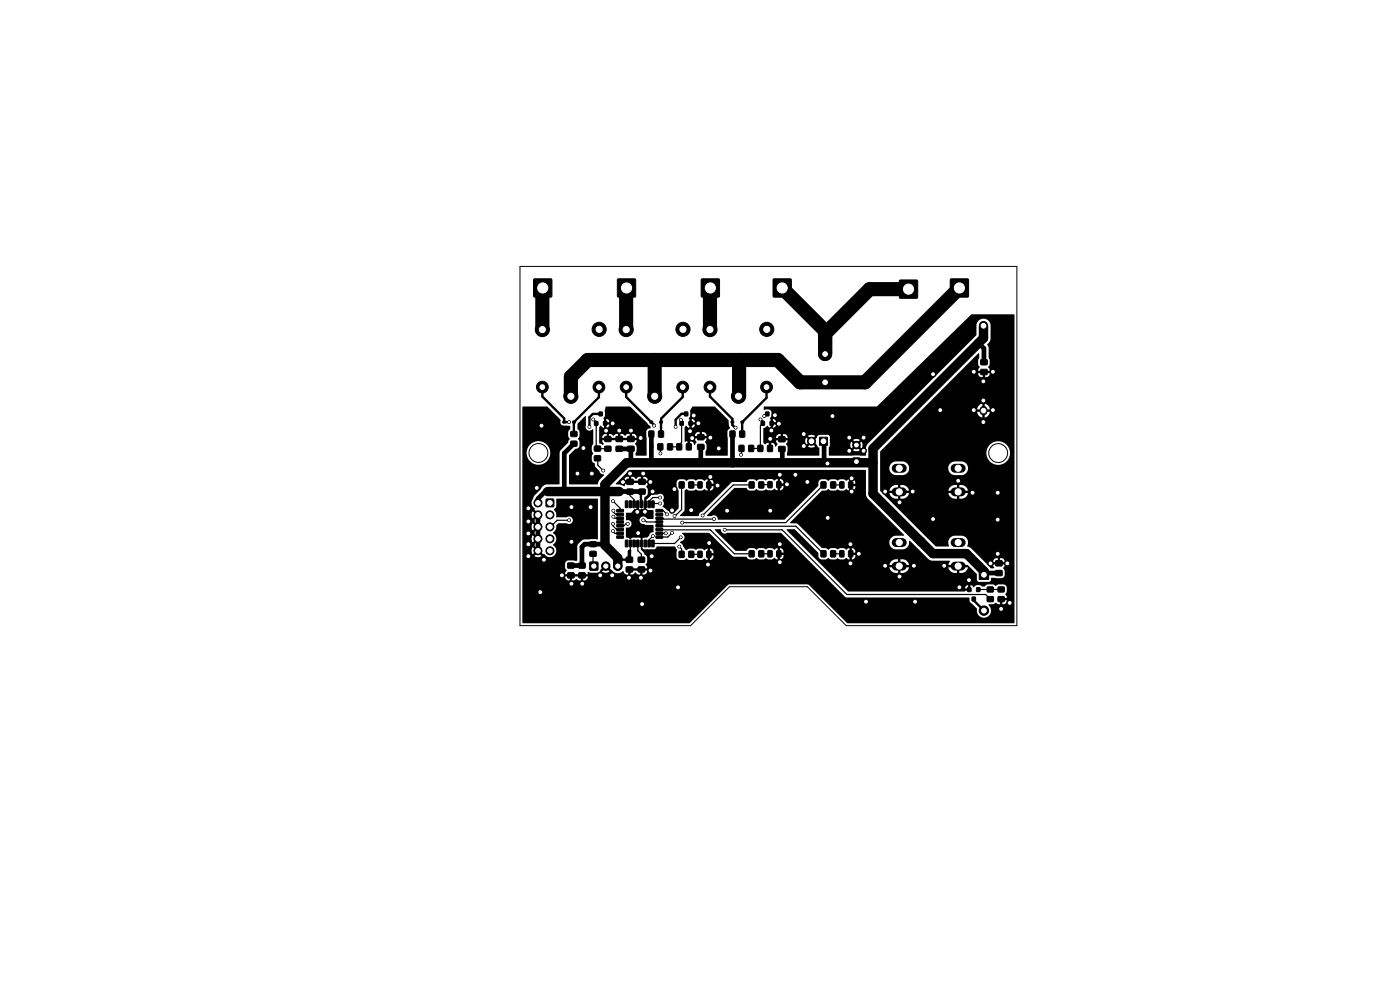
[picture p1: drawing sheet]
<svg xmlns="http://www.w3.org/2000/svg" width="297mm" height="210mm" viewBox="0 0 297 210" stroke-linecap="round" stroke-linejoin="round" font-family="sans-serif">
<g fill="#000" stroke="#000" stroke-width=".21">
<path d="M190.9 59.5h3.7v3.7h-3.7zM201.7 59.2h3.7v3.8h-3.7zM113.3 59.2h3.7v3.8h-3.7zM131 59.2h3.8v3.8h-3.8zM148.8 59.2h3.8v3.8h-3.8zM164.1 59.2h3.7v3.8h-3.7zM208.1 76.3h1.3v1h-1.3zM208.1 78.4h1.3v1h-1.3zM119.4 89.3h.6v.4h-.6zM121.1 91.6h1.3v1h-1.3zM121.1 93.6h1.3v1h-1.3zM121.5 89.3h.6v.4h-.6z"/>
<path d="M126.1 89.4h.7v.8h-.7zM126.1 96.7h1.3v1h-1.3zM126.1 94.7h1.3v1h-1.3zM127.1 87.4h.7v.8h-.7zM128.3 92.6h1.3v1h-1.3zM128.3 94.7h1.3v1h-1.3zM128 89.4h.7v.8h-.7zM130.7 94.7h1.3v1h-1.3zM130.7 92.6h1.3v1h-1.3zM133.2 94.7h1.3v1h-1.3zM133.2 92.6h1.3v1h-1.3zM137.9 89.3h.5v.4h-.5z"/>
<path d="M137.7 91.4h1v1.3h-1zM139.6 94.2h1v1.2h-1zM140 89.3h.5v.4h-.5zM139.7 91.4h1v1.3h-1zM141.6 94.2h1v1.2h-1zM143.6 94.2h1v1.2h-1zM144.3 89.4h.6v.8h-.6zM145.2 87.4h.7v.8h-.7zM146.2 89.4h.6v.8h-.6zM145.6 94.2h1v1.2h-1zM148 94.3h1.3v1h-1.3zM148 92.2h1.3v1.1h-1.3z"/>
<path d="M155.1 89.3h.5v.4h-.5zM154.9 91.4h1v1.3h-1zM156.8 94.5h1v1.2h-1zM157.2 89.3h.5v.4h-.5zM156.9 91.4h1v1.3h-1zM158.9 94.5h1v1.2h-1zM160.8 94.5h1v1.2h-1zM161.5 89.4h.7v.8h-.7zM162.4 87.4h.7v.8h-.7zM163.4 89.4h.7v.8h-.7zM162.9 94.5h1v1.2h-1zM165.2 94.7h1.3v1.1h-1.3z"/>
<path d="M165.2 92.7h1.3v1h-1.3zM173.9 92.7h1.7v1.7h-1.7zM174.3 80.2h1.5v1.8h-1.5zM181 97.2h1.4v1.4h-1.4zM115.9 105.9h1.5v1.6h-1.5zM120.5 119.5h1.3v1h-1.3zM122.8 119.5h1.3v1h-1.3zM125.2 117h1.2v1h-1.2zM125.2 114.9h1.2v1h-1.2zM130.9 108.1h1.3l.1 .4-1.4 .1zM130.9 108.9h1.3l.1 .4-1.4 .1zM130.9 109.7h1.3l.1 .4-1.4 .1z"/>
<path d="M130.9 110.5h1.3l.1 .4-1.4 .1zM130.9 111.3h1.3l.1 .4-1.4 .1zM130.9 112.1h1.3l.1 .4-1.4 .1zM130.9 112.9h1.3l.1 .4-1.4 .1zM130.9 113.7h1.3l.1 .4-1.4 .1zM132.7 106.3h.5l-.1 1.4-.5-.1zM132.7 114.6h.5l-.1 1.4-.5-.1zM132.9 118.2h1.3v1h-1.3zM133.5 106.3h.5l-.1 1.4-.5-.1zM133.5 114.6h.5l-.1 1.4-.5-.1zM133 103.8h1.3v1h-1.3zM133 101.7h1.3v1h-1.3z"/>
<path d="M134.3 106.3h.5l-.1 1.4-.5-.1zM134.3 114.6h.5l-.1 1.4-.5-.1zM135.1 106.3h.5l-.1 1.4-.5-.1zM135.1 114.6h.5l-.1 1.4-.5-.1zM135.4 118.2h1.3v1h-1.3zM135.9 106.3h.5l-.1 1.4-.5-.1zM135.9 114.6h.5l-.1 1.4-.5-.1zM135.5 103.8h1.3v1h-1.3zM135.5 101.7h1.3v1h-1.3zM136.7 106.3h.5l-.1 1.4-.5-.1zM136.7 114.6h.5l-.1 1.4-.5-.1zM137.5 106.3h.5l-.1 1.4-.5-.1z"/>
<path d="M137.5 114.6h.5l-.1 1.4-.5-.1zM138.3 106.3h.5l-.1 1.4-.5-.1zM138.3 114.6h.5l-.1 1.4-.5-.1zM139.2 113.7h1.3l.1 .4-1.4 .1zM139.2 112.9h1.3l.1 .4-1.4 .1zM139.2 112.1h1.3l.1 .4-1.4 .1zM139.2 111.3h1.3l.1 .4-1.4 .1zM139.2 110.5h1.3l.1 .4-1.4 .1zM139.2 109.7h1.3l.1 .4-1.4 .1zM139.2 108.9h1.3l.1 .4-1.4 .1zM139.2 108.1h1.3l.1 .4-1.4 .1zM144.1 102.2h1v1.3h-1z"/>
<path d="M144.1 117h1v1.2h-1zM146.2 102.2h1v1.3h-1zM146.2 117h1v1.2h-1zM148.1 117l.6-.1 .3 .1v1l-.2 .3h-.5l-.3-.2zM148.1 102.2h.6l.3 .1v1l-.2 .3h-.5l-.3-.2zM150 117l.6-.1 .2 .1 .1 1-.2 .3h-.6l-.2-.2zM150 102.2h.6l.2 .1 .1 1-.2 .3h-.6l-.2-.2zM159 116.8h1v1.3h-1zM159 102.2h1v1.3h-1zM161 116.8h1v1.3h-1zM161 102.2h1v1.3h-1zM162.9 116.8h.7l.2 .1v1l-.1 .3h-.6l-.2-.2z"/>
<path d="M162.9 102.2l.7-.1 .2 .2v1l-.1 .2h-.6l-.2-.1zM164.8 116.8h.7l.2 .1v1l-.1 .3h-.6l-.2-.2zM164.8 102.2l.7-.1 .2 .2v1l-.1 .2h-.6l-.2-.1zM174.2 116.8h1v1.3h-1zM174.2 102.2h1v1.3h-1zM176.2 116.8h1v1.3h-1zM176.2 102.2h1v1.3h-1zM178.2 102.2h.6l.3 .1v1l-.2 .3h-.6l-.2-.2zM178.2 116.8h.6l.3 .1v1l-.2 .3h-.6l-.2-.2zM180 102.2h.7l.2 .1 .1 1-.2 .3h-.6l-.2-.2zM180 116.8h.7l.2 .1 .1 1-.2 .3h-.6l-.2-.2zM120.5 121.5h1.3v1.1h-1.3z"/>
<path d="M122.8 121.5h1.3v1.1h-1.3zM125.2 119.3h1.6v1.6h-1.6zM132.9 120.3h1.3v1h-1.3zM135.4 120.3h1.3v1h-1.3zM205.3 124.7h.7v.8h-.7zM206.2 126.7h.7v.8h-.7zM207.2 124.7h.7v.8h-.7zM207.7 120.9h2v2h-2zM209.5 126.6h1.2v1h-1.2zM209.5 124.5h1.2v1h-1.2zM211.3 121h1.3v1.1h-1.3zM211.3 119h1.3v1h-1.3z"/>
<path d="M211.8 126.6h1.2v1h-1.2zM211.8 124.5h1.2v1h-1.2z"/>
<circle cx="115.1" cy="69.9" r="1.5"/>
<circle cx="127.1" cy="69.9" r="1.5"/>
<circle cx="132.8" cy="69.9" r="1.5"/>
<circle cx="144.9" cy="69.9" r="1.5"/>
<circle cx="150.6" cy="69.9" r="1.5"/>
<circle cx="162.7" cy="69.9" r="1.5"/>
<circle cx="197.9" cy="79.4" r=".6"/>
<circle cx="206.6" cy="78.9" r=".6"/>
<circle cx="210.6" cy="78.9" r=".6"/>
<circle cx="114.9" cy="90.3" r=".6"/>
<circle cx="115.1" cy="82.1" r="1.25"/>
<circle cx="120.7" cy="89.5" r=".3"/>
<circle cx="121.1" cy="84.1" r="1.5"/>
<circle cx="123.8" cy="95" r=".6"/>
<circle cx="125" cy="90.6" r=".3"/>
<circle cx="125.8" cy="89" r=".3"/>
<circle cx="127.1" cy="82.1" r="1.25"/>
<circle cx="128" cy="99.8" r=".3"/>
<circle cx="128.6" cy="91.4" r=".6"/>
<circle cx="130" cy="89.8" r=".6"/>
<circle cx="131.4" cy="91.3" r=".6"/>
<circle cx="132.8" cy="82.1" r="1.25"/>
<circle cx="133.9" cy="91.3" r=".6"/>
<circle cx="135.9" cy="92.9" r=".6"/>
<circle cx="138.8" cy="90.3" r=".3"/>
<circle cx="138.9" cy="84.1" r="1.5"/>
<circle cx="140.1" cy="96.2" r=".3"/>
<circle cx="143.3" cy="90.6" r=".3"/>
<circle cx="144.4" cy="89" r=".3"/>
<circle cx="144.8" cy="82.1" r="1.25"/>
<circle cx="146.4" cy="91.5" r=".6"/>
<circle cx="146.8" cy="92.9" r=".6"/>
<circle cx="147.2" cy="88.1" r=".6"/>
<circle cx="148.2" cy="89.8" r=".6"/>
<circle cx="150.6" cy="82.1" r="1.25"/>
<circle cx="150.7" cy="92.8" r=".6"/>
<circle cx="152.5" cy="95.1" r=".6"/>
<circle cx="156.1" cy="90.7" r=".3"/>
<circle cx="156.7" cy="84.1" r="1.5"/>
<circle cx="157.2" cy="96.5" r=".3"/>
<circle cx="161.3" cy="89" r=".3"/>
<circle cx="162.1" cy="88.3" r=".3"/>
<circle cx="162.6" cy="82.1" r="1.25"/>
<circle cx="163.4" cy="93.1" r=".6"/>
<circle cx="163.7" cy="91.3" r=".6"/>
<circle cx="164.4" cy="88.1" r=".6"/>
<circle cx="165.2" cy="89.9" r=".6"/>
<circle cx="170.5" cy="94.6" r=".6"/>
<circle cx="170.5" cy="92.1" r=".6"/>
<circle cx="172.2" cy="93.6" r=".85"/>
<circle cx="175.5" cy="98.3" r=".6"/>
<circle cx="176.6" cy="88.3" r=".6"/>
<circle cx="180.2" cy="92.8" r=".6"/>
<circle cx="180.2" cy="95.6" r=".6"/>
<circle cx="181.7" cy="94.4" r=".8"/>
<circle cx="183.2" cy="95.6" r=".6"/>
<circle cx="183.2" cy="92.8" r=".6"/>
<circle cx="199.5" cy="87" r=".6"/>
<circle cx="206.6" cy="87" r=".6"/>
<circle cx="208.6" cy="89.5" r=".6"/>
<circle cx="208.6" cy="85" r=".6"/>
<circle cx="208.6" cy="80.9" r=".6"/>
<circle cx="210.6" cy="87" r=".6"/>
<circle cx="112.1" cy="118" r=".6"/>
<circle cx="112.1" cy="107.8" r=".6"/>
<circle cx="112.1" cy="110.6" r=".6"/>
<circle cx="112.1" cy="113.2" r=".6"/>
<circle cx="112.1" cy="115.4" r=".6"/>
<circle cx="113.9" cy="103.5" r=".6"/>
<circle cx="114.1" cy="106.7" r=".85"/>
<circle cx="114.1" cy="111.8" r=".85"/>
<circle cx="114.1" cy="114.3" r=".85"/>
<circle cx="114.1" cy="109.2" r=".85"/>
<circle cx="114.1" cy="116.8" r=".85"/>
<circle cx="115.4" cy="118.7" r=".6"/>
<circle cx="116.7" cy="116.8" r=".85"/>
<circle cx="116.7" cy="109.2" r=".85"/>
<circle cx="116.7" cy="111.8" r=".85"/>
<circle cx="116.7" cy="114.3" r=".85"/>
<circle cx="120.7" cy="110.4" r=".3"/>
<circle cx="121.2" cy="107.6" r=".6"/>
<circle cx="121.2" cy="114.9" r=".6"/>
<circle cx="122.5" cy="100.5" r=".6"/>
<circle cx="125.3" cy="107.6" r=".6"/>
<circle cx="125.6" cy="100.5" r=".6"/>
<circle cx="130" cy="106.3" r=".3"/>
<circle cx="130" cy="112.6" r=".3"/>
<circle cx="130" cy="111.1" r=".3"/>
<circle cx="130.1" cy="108.3" r=".3"/>
<circle cx="130.1" cy="109.6" r=".3"/>
<circle cx="132.2" cy="102.3" r=".6"/>
<circle cx="133.2" cy="111.1" r=".3"/>
<circle cx="133.7" cy="100.5" r=".6"/>
<circle cx="135.2" cy="108.6" r=".6"/>
<circle cx="135.4" cy="113.1" r=".6"/>
<circle cx="136.4" cy="100.5" r=".6"/>
<circle cx="136.5" cy="110.4" r=".3"/>
<circle cx="136.8" cy="108.6" r=".6"/>
<circle cx="138" cy="102.2" r=".6"/>
<circle cx="138.3" cy="118" r=".6"/>
<circle cx="138.5" cy="104.3" r=".6"/>
<circle cx="138.5" cy="113.7" r=".3"/>
<circle cx="140" cy="105.5" r=".3"/>
<circle cx="140" cy="106.8" r=".3"/>
<circle cx="141.2" cy="113.1" r=".3"/>
<circle cx="141.5" cy="109.1" r=".3"/>
<circle cx="142.6" cy="113" r=".3"/>
<circle cx="142.6" cy="108.3" r=".6"/>
<circle cx="143.1" cy="103.8" r=".6"/>
<circle cx="143.1" cy="109.5" r=".3"/>
<circle cx="144.1" cy="116" r=".3"/>
<circle cx="144.4" cy="114" r=".3"/>
<circle cx="144.7" cy="110.9" r=".3"/>
<circle cx="146.6" cy="108.2" r=".6"/>
<circle cx="149.1" cy="109.3" r=".3"/>
<circle cx="150.2" cy="119.8" r=".6"/>
<circle cx="150.4" cy="115.2" r=".6"/>
<circle cx="150.7" cy="101.2" r=".6"/>
<circle cx="151.5" cy="110.1" r=".3"/>
<circle cx="152.2" cy="103" r=".6"/>
<circle cx="153.7" cy="112.4" r=".3"/>
<circle cx="154.3" cy="108.3" r=".6"/>
<circle cx="163.4" cy="108.3" r=".6"/>
<circle cx="165.4" cy="100.7" r=".6"/>
<circle cx="165.4" cy="115.4" r=".6"/>
<circle cx="165.4" cy="119.3" r=".6"/>
<circle cx="167" cy="102.7" r=".6"/>
<circle cx="168.7" cy="100.7" r=".6"/>
<circle cx="171.3" cy="102.2" r=".6"/>
<circle cx="175.6" cy="109.9" r=".6"/>
<circle cx="180.4" cy="115.4" r=".6"/>
<circle cx="180.4" cy="119.5" r=".6"/>
<circle cx="180.7" cy="101.5" r=".6"/>
<circle cx="180.7" cy="104.3" r=".6"/>
<circle cx="182.2" cy="117.5" r=".6"/>
<circle cx="187.8" cy="104.3" r=".6"/>
<circle cx="190.8" cy="106.6" r=".6"/>
<circle cx="193.6" cy="104.3" r=".6"/>
<circle cx="197.9" cy="110.1" r=".6"/>
<circle cx="203.3" cy="102" r=".6"/>
<circle cx="206.3" cy="104.5" r=".6"/>
<circle cx="210.1" cy="119.5" r=".6"/>
<circle cx="211.7" cy="104.5" r=".6"/>
<circle cx="211.7" cy="110.2" r=".6"/>
<circle cx="211.7" cy="117.5" r=".6"/>
<circle cx="213.7" cy="119.5" r=".6"/>
<circle cx="114.6" cy="125.6" r=".6"/>
<circle cx="119.2" cy="122" r=".6"/>
<circle cx="121.2" cy="123.8" r=".6"/>
<circle cx="123.5" cy="123.8" r=".6"/>
<circle cx="127.3" cy="122" r=".6"/>
<circle cx="128.5" cy="120.1" r=".9"/>
<circle cx="129.9" cy="122" r=".6"/>
<circle cx="131.1" cy="120.1" r=".9"/>
<circle cx="133.4" cy="122.6" r=".6"/>
<circle cx="136" cy="122.6" r=".6"/>
<circle cx="136.2" cy="128.1" r=".6"/>
<circle cx="138" cy="121" r=".6"/>
<circle cx="143.8" cy="124.6" r=".6"/>
<circle cx="183.7" cy="127.6" r=".6"/>
<circle cx="187.8" cy="120" r=".6"/>
<circle cx="190.8" cy="122.3" r=".6"/>
<circle cx="193.9" cy="120" r=".6"/>
<circle cx="194.1" cy="127.6" r=".6"/>
<circle cx="200.3" cy="120" r=".6"/>
<circle cx="203.5" cy="124.6" r=".6"/>
<circle cx="205.6" cy="123.1" r=".6"/>
<circle cx="208.7" cy="129.5" r="1"/>
<circle cx="212.4" cy="129.2" r=".6"/>
<circle cx="214.2" cy="127.9" r=".6"/>
</g>
<path d="M175 75v.3M208.6 69v.3M208.6 87v.3" fill="none" stroke="#000" stroke-width="1.7"/>
<path d="M190.1 99.3h1.3M202.6 99.3h1.3M190.1 115.1h1.3M190.1 104.3h1.3M202.6 115.1h1.3M202.6 104.3h1.3M190.1 120.1h1.3M202.6 120.1h1.3" fill="none" stroke="#000" stroke-width="1.9"/>
<g fill="none" stroke="#000" stroke-width=".25">
<path d="M125.8 89l.7 .5v4.9l.2 .3v.5h2.3M126.5 97.2l.3 .4v1.1l1.2 1.1M126.5 95.2h.1M140.1 94.8v1.4M144.4 89l.2 .2v4.6l-.5 .6v.4h-2M157.3 95.1l-.1 1.4M159.4 95.1h2.3M161.3 89l.5 .3v.5l-.5 .5v4.8M120.7 110.4h-2.5l-1.5 1.4M125.8 117.5v2.4l.2 .2-.2 .2M130 111.1v.5l.8 .8 .7-.1M130 106.3l1.5 1.5v.5"/>
<path d="M130 112.6l.4 .6 1.1-.1M130.1 108.3v.3a1.48 1.48 0 0 0 1.4 .5M130.1 109.6l.3 .3h1.1M133.2 111.1h-.4l-.4 .4h-.9M133.7 104.3v.8l.8 .9v1M133.7 115.3v1.5M134.2 104l.3 .4M135.3 107l-.1 1.6M135.3 115.3v1.5l.8 .8v1.1M135.4 113.1h.5l.2 .2v3.1l1.6 1.6h.6M136.5 110.4h.3l.3 .3h2.8M136.9 105.9l-.1 2.7"/>
<path d="M138.5 113.7l-.8 .8v.8M139.9 112.3l10.8 .1 5.1 5.1h3.7M139.9 109.9h.7l.2 .2h10.7M139.9 113.1h1.3M139.9 111.5l.1 .1h28.9l5.8 5.9M139.9 108.3h.8l.8 .8M139.9 113.9h.1M140 105.5h-1.5l-.8 .8v.7M140 106.8h-1.3l-.2 .2M142.6 113l-.9 .9h-1.8M144.1 116l.5 .5v1.1M144.4 114l-1.3 1.3h-4.6"/>
<path d="M144.6 102.9v5.2l-1.5 1.4M146.7 102.9h1.8M146.7 117.6h1.8M153.7 112.4h12.2l13.8 13.7h29.4l1 1.1M159.5 102.9h-4l-6.4 6.4M161.5 117.5h1.8M163.3 102.8l-1.8 .1M174.7 102.9l-8 8h-22M176.7 102.9h1.9M176.7 117.5h1.9M207.6 125l-.1 .1M207.6 125h4.8"/>
</g>
<path d="M208.6 69.1v2.6l-23.4 23.5v9.5l12.7 12.7h7.1l3.7 3.8v.7M185.2 98.2h-52.3l-4.6 4.5v13l2.8 2.7v1.7M116.2 104.3h15.2M195.4 114.9h.1" fill="none" stroke="#000" stroke-width="2"/>
<g fill="none" stroke="#000" stroke-width=".5">
<path d="M115.1 82.1v2l4.6 4.6v.8h1M127.1 82.1v2.2l-5.4 5.3v2.5M127.4 87.8h-1.6l-.8 .7v2.1M132.8 82.1v2.1l6 5.9v.2M144.8 82.1v2.1l-4.5 4.6-.1 3.3M145.6 87.8h-1l-1.3 1.2v1.6M146.8 92.9l-.7 .7v1.2M150.6 82.1v2l4.8 4.8v1.2l.7 .6M162.6 82.1v2.3l-5.2 5.2v2.5M162.8 87.8l-.7 .5M163.4 93.1v2M131.2 118.7h2.3"/>
<path d="M133.7 116.8l-.2 .2M136.5 104.3l-.5 .5 .1 2.2M138.5 104.3l-1.6 1.6M206.6 127.1v.3l2.1 2.1M210.1 127l.1 .1"/>
</g>
<g fill="none" stroke="#000" stroke-width="1">
<path d="M207.6 72.8l1.1 1.1v2.9M121.7 94.1l-2 2v8.2M131.4 95.2h2.4v2.9M138.2 92.1v6.4M148.7 94.8v3.8M155.4 92.1v6.6M165.9 95.2l.1 2.9M174.7 93.6l.1 .1v3.9l.7 .7M114.1 109.2v7.6M116.2 104.3h-.6l-1.5 1.5v.9M127.6 115.4h-3.6l-.5 .6v4h-2.4M131.4 104.3h4.6"/>
<path d="M211.7 121.6h-2.6l-.4 .3"/>
</g>
<path d="M133.5 117v1.7" fill="none" stroke="#000" stroke-width=".75"/>
<path d="M115.1 61.1v8.8M132.9 61.1l-.1 8.8M138.8 76.4l.1 .1v7.6M150.7 61.3l-.1 8.6M156.8 76.4v7.5l-.1 .2M165.9 61.1l9.1 9.1v4.9M192.7 61.3h-8.2l-9.5 9.5M203.5 61.1l-20 20h-13.8l-4.7-4.7h-40.3l-3.6 3.5v4.2" fill="none" stroke="#000" stroke-width="3"/>
<path d="M110.9 86.3l5.2-.1 2.8 2.8v.3a.72 .72 0 0 0 .5 1l1.6 .1v.6l-.4 .6v.9l.3 .6-.4 .8-1.6 1.6-.2 .4h-2a2.5 2.5 0 0 0-3.8-2 2.5 2.5 0 0 0 0 4.3 2.5 2.5 0 0 0 3.8-2v-.3h2v6.7l-.1 .2h-2.8a1.55 1.55 0 0 0-1.1 1l-1.5 1.6a1.84 1.84 0 0 0 .1 2.4l.2 .1-.1 .2 .6 .6-.4 .4-.6-.6a1.34 1.34 0 0 0 0 1.5l.6-.7 .4 .4-.6 .6 .1 .2-.1 .1 .6 .7-.4 .3-.6-.6a1.33 1.33 0 0 0 0 1.5l.6-.6 .4 .3-.6 .7 .1 .1-.1 .2 .6 .6-.4 .4-.6-.7a1.33 1.33 0 0 0 0 1.6l.6-.7 .4 .4-.6 .6 .1 .2-.1 .1 .6 .7-.4 .3-.6-.6a1.33 1.33 0 0 0 0 1.5l.6-.6 .4 .3-.6 .7a1.34 1.34 0 0 0 1.5 0l-.6-.7 .3-.3 .6 .6 .1-.1a1.73 1.73 0 0 0 2.2 .4 1.42 1.42 0 0 0-.2-2.3 1.48 1.48 0 0 0 0-2.6l.5-.5 .2-1 .4-.5h1.8a.82 .82 0 0 0 1.1-.1 .82 .82 0 0 0 0-1.1 .82 .82 0 0 0-1.1-.1h-2.2a2.04 2.04 0 0 0-.5-1.7l.5-.6v-1.5l.1-.1h8.7v8.6l-3.1 .1-1 .9-.2 .5v3h-2l-.5 .3-.1 1.2 .3 .6-.3 .8h4.8l-.1-.4 .2-.1 .5 .2h1.5l.4-.3 .9-1 .3 .3-.7 .7a1.38 1.38 0 0 0 1.6 0l-.7-.7 .4-.3 .7 .7a1.69 1.69 0 0 0 2.5 .2l.1 .2a.79 .79 0 0 0 1 .6v-1l.2-.1 .1-.2 3.7-.1-.4-.7 .4-.6v-1l-1.3-1.6v-.4h.2l.2 .3h2.3l.3-.1 .4-.5h3.8l.2 .4a.47 .47 0 0 1 .1 .8v1.1l.5 .5 1.1 .1 .5-.4 .6 .4h.9a.58 .58 0 0 1 1 0h.8l.5-.4 .7 .4v-2.4l-.6 .3-.6-.3h-.9a.48 .48 0 0 1-.9 0h-.9l-.6 .3-.3-.2-.6-1.1-.4-.3 .2-.3a.86 .86 0 0 0 .7-.7 .86 .86 0 0 0-.5-.9l.1-.2h5.6l4.1 4.1h-3.1a.73 .73 0 0 0-.8-.7v.9h.8v-.2h3.1l1.2 1h-4.3v-.3h-.8v1l.5-.2 .3-.5h6.9l.7 .6h.9l.6-.4 .5 .4 1.1-.1a.46 .46 0 0 1 .9 .1h.7l.6-.4 .7 .4v-2.4l-.7 .3-.6-.3h-.9a.48 .48 0 0 1-.8 0h-1l-.5 .3-.6-.3h-.8l-.4 .1-.4 .4h-2.2l-4.5-4.4 .1-.1h1.2a.84 .84 0 0 0 .5 .8 .84 .84 0 0 0 .9-.1h11.4l3.9 4h-3.4l-.3-.6-.4-.1v.9h.7v-.2h3.4l1 1h-4.4v-.3h-.7v1a.73 .73 0 0 0 .7-.7h4.4l3.2 3.2h-36.5v-.2h-1v.9h-.5v-.9h-2v.9l.5-.1 .4-.4h.2a1.65 1.65 0 0 0 2 .4l.4-.6h36.5l1.3 1.2h-50.4v-.1h-1v.8h-.5v-.8h-1.8v.8h-.5v-.8h-1a.78 .78 0 0 0 1 .8h.8l.6-.3 .1 .1a2.07 2.07 0 0 0 2.1 0l.2-.5h50.4l4.4 4.3h26.1l.2 1.1 1.4 1.3a1.55 1.55 0 0 0 2 1.8 1.55 1.55 0 0 0 .5-2.7h1l.5-.4 .4 .3 .5 .1v-1l.3-.1v-.2l1.2-.1-.4-.7 .4-.7v-.8l-.3-.5-.3-.1h-1.1l-.7 .3-.5-.3h-1.1l-.7 .4h-.5l-.5-.3h-.6l-.7 .5-.7-.5v.7h-.5v-.7a.69 .69 0 0 0-.7 .7h1.2v.1l-.3 .2v.2h-.9l-.1 .2h-24.7l-13-13.2h1.7l5 4.9v.8a.74 .74 0 0 0 .7 .7h.9l.5-.4 .6 .4 1.1-.1a.46 .46 0 0 1 .8 .1h.8l.5-.4 .7 .4v-2.4l-.7 .3-.5-.3h-.9a.48 .48 0 0 1-.9 0h-.9l-.6 .3-.5-.3-.9-.1-5.1-5.1-.3-.1h-1.2l-.1-.1 6.8-6.8h.8l.5-.4 .6 .4h.9a.58 .58 0 0 1 1 0h.8l.5-.4 .7 .4v-2.4l-.7 .3-.5-.3h-.9a.48 .48 0 0 1-.9 0h-.9l-.6 .3-.5-.3h-1l-.4 .3-.2 .3h-7.4a.73 .73 0 0 0-.7-.7v1h.7v-.3h7.4v.7l-.2 .3h-7.2v-.2h-.7v.9l.4-.1 .3-.6h7.2l-7 6.9h-14.1a.84 .84 0 0 0-.5-.8 .84 .84 0 0 0-.9 .1h-.8l-.1-.2 5.8-5.8h2.5l.4 .4 .4 .2h.8l.6-.4 .5 .4 1.1-.1a.46 .46 0 0 1 .9 0h.7l.6-.3 .7 .3v-2.4l-.7 .3-.6-.3-.9 .1a.46 .46 0 0 1-.8 0h-1l-.5 .3-.6-.3h-.9l-.7 .5-6.9 .2a.73 .73 0 0 0-.8-.7v.9h.8v-.2h3.8l-1.1 1h-2.7v-.3h-.8v1l.5-.2 .3-.5h2.7l-5.1 5.1-.6 .3-.2 .7h-3.9v-.2l.8-.8 .1-.4v-4.1l.4-.3 .6 .4 1.1-.1a.46 .46 0 0 1 .8 .1h.8l.5-.4 .7 .4v-2.4l-.6 .3-.6-.3h-.9a.48 .48 0 0 1-.9 0h-.9l-.6 .3-.6-.3-1.2 .1h-6.4a.79 .79 0 0 0-1-.7v.9h-.5v-.9l-.5 .1-.5 .4-.5-.4-.5-.1v.9h-.5v-.9a.79 .79 0 0 0-1 .9l11.4-.2-.3 .5v1.1l.5 .7-.1 3.8-.7 .7-.8 .4-.4-.5-1.4-.9v-.2a1.13 1.13 0 0 0 0-1.3 .82 .82 0 0 0 0-1.1 .82 .82 0 0 0-1.1-.1l-1.3 .1-.8 .7h-.2l-.2 .4h-.2l-.1-.7 .4-.2 .3-.4v-1l-.3-.5 .3-.8h-5l.2 .5-.2 .1-.7-.3h-1l-.1-.2 3-2.9h50l.1 2.7h-2.2l-.3-.6-.5-.1v.9h.8v-.2h2.2v1h-2.2v-.3h-.8v1a.73 .73 0 0 0 .8-.7h2.2v1.5l.4 .8 7.7 7.8-.1 .2h-1.9a1.45 1.45 0 0 0-1.1 1.5 1.45 1.45 0 0 0 1.3 1.3h1.8a1.66 1.66 0 0 0 1.1-1.8l2.4 2.3h-13.8l-.3-.6-.5-.1v.9h.8v-.2h13.8l1 1h-14.8v-.3h-.8v1a.73 .73 0 0 0 .8-.7h14.8l.6 .6 .7 .3h3.8l.1 .2-.3 .7h-8.4a1.52 1.52 0 0 0-1.8-1.2v.9h-.5v-.9h-.5a1.44 1.44 0 0 0-1.3 1.2h1.5v.5l-1.5 .1a1.53 1.53 0 0 0 1.8 1.1v-.8h.5v.8h.5a1.44 1.44 0 0 0 1.3-1.2h-1.4v-.5h11.3v.5l-1.5 .1a1.53 1.53 0 0 0 1.8 1.1v-.8h.5v.8h.5a1.44 1.44 0 0 0 1.3-1.2h-1.4v-.5l1.4 .1 1.9 1.9v1.2l.3 .4h2.3a.55 .55 0 0 0 .4-.7l.2-.1h2a.74 .74 0 0 0 .7-.7v-.8l-.3-.6 .3-.8h-2.4l.2 .8h-.8l-4.1-4.2-.7-.3-.1-.2a1.45 1.45 0 0 0-1.2-2.2l-1.7 .1a1.62 1.62 0 0 0-1 2.2h-2.8l-11.8-11.8v-8.3l20.8-20.8h.2v.9l-.2 .4v1l.4 .6-.4 .8h2.5l-.4-.8 .4-.6v-.9l-.3-.5v-2.1l-.3-.7 .7-1v-3.3a1.51 1.51 0 0 0-1.6-1.2 1.51 1.51 0 0 0-1.4 1.4v2.1l-18.4 18.4h-24.1a.69 .69 0 0 0-.6-.6v.7l24.7-.1-.6 .6h-24.1v.7l.4-.2 .2-.5h23.5l-4.1 4.2h-1l-.2-.6-.7 .7-.4-.4 .7-.7a1.29 1.29 0 0 0-1.4 0l.6 .7-.3 .4-.7-.7a1.29 1.29 0 0 0 0 1.4l.7-.6 .3 .3-.6 .7a1.29 1.29 0 0 0 1.4 0l-.7-.7 .4-.3 .7 .6 .2-.8h1l-.3 .5v1.7l-.1 .2h-7.7l-.1-1.8 .3-.4-.1-2-.3-.2h-2l-1.1 1.2-.3-.4 .6-.7a1.34 1.34 0 0 0-1.5 .1l.3 .3h-4.6a.79 .79 0 0 0-1-.7v.8h-.5v-.8h-.3a.75 .75 0 0 0-.7 .8l7.1-.1 .3 .3-.3 .4-.7-.7a1.33 1.33 0 0 0 0 1.6l.7-.7 .3 .4-.5 .7a1.34 1.34 0 0 0 1.4-.1l-.6-.6 .3-.4 1.2 1.3v1.7h-6.8l.1-1.9-.4-.6 .4-.8h-2.5l.4 .9-.4 .4-.2-.1a.74 .74 0 0 0-.8-.7v1.2h-.4l-.1-.1v-1.1l-.8 .4-.4-.4v-3.1l.9-.5 .7 .5v-1.9l-.2-.2 .4-.6-.2-1-.4-.2-1 .1v-.7l23.9-.1 20.1-19.5h9l.1 12.6h-5.2v-.1h-1v.8h-.5v-.8h-1a.78 .78 0 0 0 1 .8 1.06 1.06 0 0 0 1.5-.6l5.2-.1v7.5h-5.2a1.35 1.35 0 0 0-1.1-1.2v1.1h-.5l-.1-1.1a1.35 1.35 0 0 0-1 1.3h.9v.5h-.9a1.35 1.35 0 0 0 1.1 1.2v-1.1h.5l.1 1.1a1.35 1.35 0 0 0 1-1.2h-.9v-.5l6.1-.1v9.2h-.9l-.1-.3a2.51 2.51 0 0 0-4-1.6 2.51 2.51 0 0 0 .5 4.3 2.51 2.51 0 0 0 3.6-2.4h.9v3.2h-9.8l-.1-.2a1.45 1.45 0 0 0-1.3-1.1h-1.7a1.45 1.45 0 0 0-1.1 1.3h-8.3l-.1-.2a1.46 1.46 0 0 0-1.3-1.1h-1.7a1.45 1.45 0 0 0-1.1 1.6 1.45 1.45 0 0 0 1.3 1.3h1.5l.7-.2a1.47 1.47 0 0 0 .7-1.4h8.3v.3a1.45 1.45 0 0 0 1.3 1.3h1.5l.7-.2a1.47 1.47 0 0 0 .7-1.4h9.8v4.9l-9.9-.1a1.53 1.53 0 0 0-1.8-1.1v.8h-.5v-.8h-.5a1.44 1.44 0 0 0-1.3 1.2l-8.4-.1a1.53 1.53 0 0 0-1.8-1.1v.8h-.5v-.8h-.5a1.44 1.44 0 0 0-1.3 1.2h1.5v.5l-1.5 .1a1.53 1.53 0 0 0 1.8 1.1v-.9h.5v.9h.5a1.44 1.44 0 0 0 1.3-1.2h-1.4v-.5h11.3v.5l-1.5 .1a1.53 1.53 0 0 0 1.8 1.1v-.9h.5v.9h.5a1.44 1.44 0 0 0 1.3-1.2h-1.4v-.5h11.3v15h-2.1a.79 .79 0 0 0-.9-.7v.8h-.5v-.8h-.3a.75 .75 0 0 0-.7 .8l4.5-.1v8.4l-2.6-.2v.9a.78 .78 0 0 0 1-.7h1.6v4.7h-35.4l-8.3-8.2h-16.8l-8.5 8.2h-35.3zM122.6 89.8l1.6-1.5 .1 .1v1.8a.86 .86 0 0 0 .4 1.1 .86 .86 0 0 0 1.1-.2l.1 3.1-.4 .6 .1 .8 .3 .6-.4 .6 .2 1.2a.67 .67 0 0 1 .5 .9l.9 1a1.04 1.04 0 0 0 1.1 .8l-1.1 1.3-.4 .8-6-.1v-6.1l1.4-1.4a.75 .75 0 0 0 .8-.7v-.9l-.3-.5 .3-.6v-.8l-.4-.7zM128.5 86.3l5.2-.1 3.4 3.3h-7.8a.69 .69 0 0 0-.7-.6v.7l8.5-.1 .5 .6h-9v.7a.69 .69 0 0 0 .7-.7h8.3l.2 .2a.37 .37 0 0 1 .2 .4 .37 .37 0 0 1-.5 .2l-.4 .6v1.2h-2a.79 .79 0 0 0-1-.7v.9h-.5v-.9l-.6 .1-.4 .4-.4-.4-.6-.1v.9h-.5v-.9h-.3l-.6 .5-.5-.4h-.5v.8h-.5v-.8a.78 .78 0 0 0-.9 .8l9.3-.2 .1 3.9h-2.3l.2-1.8-.4-.6 .4-.8h-7.3l.3 .8-.3 .2-.7-.4v-3.4l.3-.3 .7 .5v-1.9l-.1-.2 .3-.5v-1zM146.9 86.3l4.7-.1 3 3v.3h-7.2a.69 .69 0 0 0-.6-.6v.7l7.8-.1v.4v.2h-7.8v.7a.69 .69 0 0 0 .6-.7h7.2l.3 .6-.5 .6-.1 1.1h-4.4a.79 .79 0 0 0-1-.7v.8h-.5v-.8a.79 .79 0 0 0-1 .8l6.9-.1 .1 4.2-4.7 .1v-1l.2-.4v-.9l-.4-.6 .4-.8h-2.5l.4 .8-.4 .6-.2-.1a.75 .75 0 0 0-.8-.7v1.1l-.4 .1-.1-1.2-.5 .1-.2-.1v-2.9l.3-.4 .8 .5v-1.9l-.2-.2 .4-.5-.1-1.1zM132.8 108.8h1.1l.7-.8 .5 .2v-.9l.1-.3 .3 .5 .1 .7 .5-.3 .6 .3v-.7l.1-.1 .3 .6a.28 .28 0 0 0 .1 .2 .28 .28 0 0 0 .3 0h.6a.44 .44 0 0 1 .5 0 .44 .44 0 0 1 .1 .6l-.1 1.3h-1.2a.92 .92 0 0 0-1-.5 .92 .92 0 0 0-.7 1 .91 .91 0 0 0 1 .6l.4 .2h1.5v1.5a1.04 1.04 0 0 0-.9 .8l-.4 .4-.6-.1a.28 .28 0 0 0-.3 0 .28 .28 0 0 0-.1 .3l-.2 .1-.2-.3-1.6-.1-.6 .3-.6-.3a.37 .37 0 0 1-.3-.1 .37 .37 0 0 1-.1-.4l.2-1.6a.85 .85 0 0 0 1.1-.8 .85 .85 0 0 0-1.2-.8z" fill="#000"/>
<g fill="none" stroke="#000" stroke-width=".21">
<path d="M110.3 56.5h105.4v76.2h-36.2l-8.2-8.2h-16.5l-8.3 8.2h-36.2z"/>
<circle cx="114.2" cy="96.1" r="2"/>
<circle cx="211.8" cy="96.1" r="2"/>
</g>
<g fill="#fff" stroke="#fff" stroke-width=".21">
<circle cx="175.5" cy="98.3" r=".3"/>
<circle cx="194.1" cy="127.6" r=".3"/>
<circle cx="203.5" cy="124.6" r=".3"/>
<circle cx="180.2" cy="92.8" r=".3"/>
<circle cx="147.2" cy="88.1" r=".3"/>
<circle cx="112.1" cy="107.8" r=".3"/>
<circle cx="123.5" cy="123.8" r=".3"/>
<circle cx="205.6" cy="123.1" r=".3"/>
<circle cx="135.4" cy="113.1" r=".3"/>
<circle cx="211.7" cy="104.5" r=".3"/>
<circle cx="128.6" cy="91.4" r=".3"/>
<circle cx="143.8" cy="124.6" r=".3"/>
<circle cx="193.6" cy="104.3" r=".3"/>
<circle cx="171.3" cy="102.2" r=".3"/>
<circle cx="180.2" cy="95.6" r=".3"/>
<circle cx="135.9" cy="92.9" r=".3"/>
<circle cx="183.2" cy="92.8" r=".3"/>
<circle cx="142.6" cy="108.3" r=".3"/>
<circle cx="129.9" cy="122" r=".3"/>
<circle cx="150.7" cy="101.2" r=".3"/>
<circle cx="165.4" cy="115.4" r=".3"/>
<circle cx="180.7" cy="104.3" r=".3"/>
<circle cx="143.1" cy="103.8" r=".3"/>
<circle cx="135.2" cy="108.6" r=".3"/>
<circle cx="208.6" cy="80.9" r=".3"/>
<circle cx="213.7" cy="119.5" r=".3"/>
<circle cx="203.3" cy="102" r=".3"/>
<circle cx="163.4" cy="93.1" r=".3"/>
<circle cx="210.6" cy="87" r=".3"/>
<circle cx="187.8" cy="104.3" r=".3"/>
<circle cx="150.4" cy="115.2" r=".3"/>
<circle cx="136.2" cy="128.1" r=".3"/>
<circle cx="121.2" cy="107.6" r=".3"/>
<circle cx="123.8" cy="95" r=".3"/>
<circle cx="182.2" cy="117.5" r=".3"/>
<circle cx="112.1" cy="110.6" r=".3"/>
<circle cx="165.4" cy="100.7" r=".3"/>
<circle cx="122.5" cy="100.5" r=".3"/>
<circle cx="180.4" cy="119.5" r=".3"/>
<circle cx="138.3" cy="118" r=".3"/>
<circle cx="127.3" cy="122" r=".3"/>
<circle cx="148.2" cy="89.8" r=".3"/>
<circle cx="112.1" cy="118" r=".3"/>
<circle cx="208.6" cy="85" r=".3"/>
<circle cx="193.9" cy="120" r=".3"/>
<circle cx="152.2" cy="103" r=".3"/>
<circle cx="183.7" cy="127.6" r=".3"/>
<circle cx="206.6" cy="78.9" r=".3"/>
<circle cx="138" cy="102.2" r=".3"/>
<circle cx="112.1" cy="113.2" r=".3"/>
<circle cx="130" cy="89.8" r=".3"/>
<circle cx="170.5" cy="94.6" r=".3"/>
<circle cx="206.3" cy="104.5" r=".3"/>
<circle cx="197.9" cy="79.4" r=".3"/>
<circle cx="211.7" cy="117.5" r=".3"/>
<circle cx="119.2" cy="122" r=".3"/>
<circle cx="206.6" cy="87" r=".3"/>
<circle cx="212.4" cy="129.2" r=".3"/>
<circle cx="132.2" cy="102.3" r=".3"/>
<circle cx="154.3" cy="108.3" r=".3"/>
<circle cx="136" cy="122.6" r=".3"/>
<circle cx="200.3" cy="120" r=".3"/>
<circle cx="180.4" cy="115.4" r=".3"/>
<circle cx="146.4" cy="91.5" r=".3"/>
<circle cx="133.4" cy="122.6" r=".3"/>
<circle cx="114.9" cy="90.3" r=".3"/>
<circle cx="152.5" cy="95.1" r=".3"/>
<circle cx="115.4" cy="118.7" r=".3"/>
<circle cx="133.7" cy="100.5" r=".3"/>
<circle cx="136.8" cy="108.6" r=".3"/>
<circle cx="146.8" cy="92.9" r=".3"/>
<circle cx="180.7" cy="101.5" r=".3"/>
<circle cx="113.9" cy="103.5" r=".3"/>
<circle cx="167" cy="102.7" r=".3"/>
<circle cx="138" cy="121" r=".3"/>
<circle cx="197.9" cy="110.1" r=".3"/>
<circle cx="176.6" cy="88.3" r=".3"/>
<circle cx="131.4" cy="91.3" r=".3"/>
<circle cx="138.5" cy="104.3" r=".3"/>
<circle cx="136.4" cy="100.5" r=".3"/>
<circle cx="150.7" cy="92.8" r=".3"/>
<circle cx="121.2" cy="114.9" r=".3"/>
<circle cx="121.2" cy="123.8" r=".3"/>
<circle cx="163.7" cy="91.3" r=".3"/>
<circle cx="208.6" cy="89.5" r=".3"/>
<circle cx="214.2" cy="127.9" r=".3"/>
<circle cx="112.1" cy="115.4" r=".3"/>
<circle cx="210.1" cy="119.5" r=".3"/>
<circle cx="170.5" cy="92.1" r=".3"/>
<circle cx="190.8" cy="122.3" r=".3"/>
<circle cx="165.4" cy="119.3" r=".3"/>
<circle cx="190.8" cy="106.6" r=".3"/>
<circle cx="164.4" cy="88.1" r=".3"/>
<circle cx="125.3" cy="107.6" r=".3"/>
<circle cx="165.2" cy="89.9" r=".3"/>
<circle cx="114.6" cy="125.6" r=".3"/>
<circle cx="187.8" cy="120" r=".3"/>
<circle cx="163.4" cy="108.3" r=".3"/>
<circle cx="168.7" cy="100.7" r=".3"/>
<circle cx="210.6" cy="78.9" r=".3"/>
<circle cx="183.2" cy="95.6" r=".3"/>
<circle cx="133.9" cy="91.3" r=".3"/>
<circle cx="146.6" cy="108.2" r=".3"/>
<circle cx="199.5" cy="87" r=".3"/>
<circle cx="150.2" cy="119.8" r=".3"/>
<circle cx="211.7" cy="110.2" r=".3"/>
<circle cx="175.6" cy="109.9" r=".3"/>
<circle cx="125.6" cy="100.5" r=".3"/>
<circle cx="128" cy="99.8" r=".15"/>
<circle cx="130" cy="106.3" r=".15"/>
<circle cx="130.1" cy="108.3" r=".15"/>
<circle cx="140.1" cy="96.2" r=".15"/>
<circle cx="157.2" cy="96.5" r=".15"/>
<circle cx="130.1" cy="109.6" r=".15"/>
<circle cx="143.1" cy="109.5" r=".15"/>
<circle cx="138.5" cy="113.7" r=".15"/>
<circle cx="144.4" cy="114" r=".15"/>
<circle cx="149.1" cy="109.3" r=".15"/>
<circle cx="142.6" cy="113" r=".15"/>
<circle cx="144.7" cy="110.9" r=".15"/>
<circle cx="144.1" cy="116" r=".15"/>
<circle cx="141.2" cy="113.1" r=".15"/>
<circle cx="141.5" cy="109.1" r=".15"/>
<circle cx="136.5" cy="110.4" r=".15"/>
<circle cx="120.7" cy="110.4" r=".15"/>
<circle cx="130" cy="112.6" r=".15"/>
<circle cx="130" cy="111.1" r=".15"/>
<circle cx="140" cy="106.8" r=".15"/>
<circle cx="140" cy="105.5" r=".15"/>
<circle cx="133.2" cy="111.1" r=".15"/>
<circle cx="153.7" cy="112.4" r=".15"/>
<circle cx="151.5" cy="110.1" r=".15"/>
<circle cx="138.8" cy="90.3" r=".15"/>
<circle cx="143.3" cy="90.6" r=".15"/>
<circle cx="156.1" cy="90.7" r=".15"/>
<circle cx="162.1" cy="88.3" r=".15"/>
<circle cx="125.8" cy="89" r=".15"/>
<circle cx="144.4" cy="89" r=".15"/>
<circle cx="161.3" cy="89" r=".15"/>
<circle cx="125" cy="90.6" r=".15"/>
<circle cx="120.7" cy="89.5" r=".15"/>
<circle cx="138.9" cy="84.1" r=".65"/>
<circle cx="132.8" cy="82.1" r=".5"/>
<circle cx="132.8" cy="69.9" r=".65"/>
<circle cx="144.9" cy="69.9" r=".65"/>
<circle cx="144.8" cy="82.1" r=".5"/>
<circle cx="165.9" cy="61.1" r="1.07"/>
<circle cx="203.5" cy="61.1" r="1.07"/>
<circle cx="174.7" cy="93.6" r=".5"/>
<circle cx="172.2" cy="93.6" r=".5"/>
<circle cx="192.7" cy="61.3" r="1.07"/>
<circle cx="132.9" cy="61.1" r="1.07"/>
<circle cx="115.1" cy="61.1" r="1.07"/>
<circle cx="181.7" cy="97.9" r=".4"/>
<circle cx="181.7" cy="94.4" r=".4"/>
<circle cx="116.7" cy="106.7" r=".5"/>
<circle cx="114.1" cy="106.7" r=".5"/>
<circle cx="116.7" cy="109.2" r=".5"/>
<circle cx="114.1" cy="109.2" r=".5"/>
<circle cx="116.7" cy="111.8" r=".5"/>
<circle cx="114.1" cy="111.8" r=".5"/>
<circle cx="116.7" cy="114.3" r=".5"/>
<circle cx="114.1" cy="114.3" r=".5"/>
<circle cx="116.7" cy="116.8" r=".5"/>
<circle cx="114.1" cy="116.8" r=".5"/>
<circle cx="208.7" cy="121.9" r=".5"/>
<circle cx="208.7" cy="129.5" r=".5"/>
<circle cx="175" cy="81.1" r=".5"/>
<circle cx="175" cy="75.1" r=".5"/>
<circle cx="208.6" cy="87.1" r=".5"/>
<circle cx="208.6" cy="69.1" r=".5"/>
<circle cx="150.7" cy="61.1" r="1.07"/>
<circle cx="156.7" cy="84.1" r=".65"/>
<circle cx="150.6" cy="82.1" r=".5"/>
<circle cx="150.6" cy="69.9" r=".65"/>
<circle cx="162.7" cy="69.9" r=".65"/>
<circle cx="162.6" cy="82.1" r=".5"/>
<circle cx="121.1" cy="84.1" r=".65"/>
<circle cx="115.1" cy="82.1" r=".5"/>
<circle cx="115.1" cy="69.9" r=".65"/>
<circle cx="127.1" cy="69.9" r=".65"/>
<circle cx="127.1" cy="82.1" r=".5"/>
<circle cx="126" cy="120.1" r=".45"/>
<circle cx="128.5" cy="120.1" r=".45"/>
<circle cx="131.1" cy="120.1" r=".45"/>
<circle cx="203.3" cy="120.1" r=".65"/>
<circle cx="190.8" cy="120.1" r=".65"/>
<circle cx="203.3" cy="115.1" r=".65"/>
<circle cx="190.8" cy="115.1" r=".65"/>
<circle cx="203.3" cy="104.3" r=".65"/>
<circle cx="190.8" cy="104.3" r=".65"/>
<circle cx="203.3" cy="99.3" r=".65"/>
<circle cx="190.8" cy="99.3" r=".65"/>
</g>
</svg>
